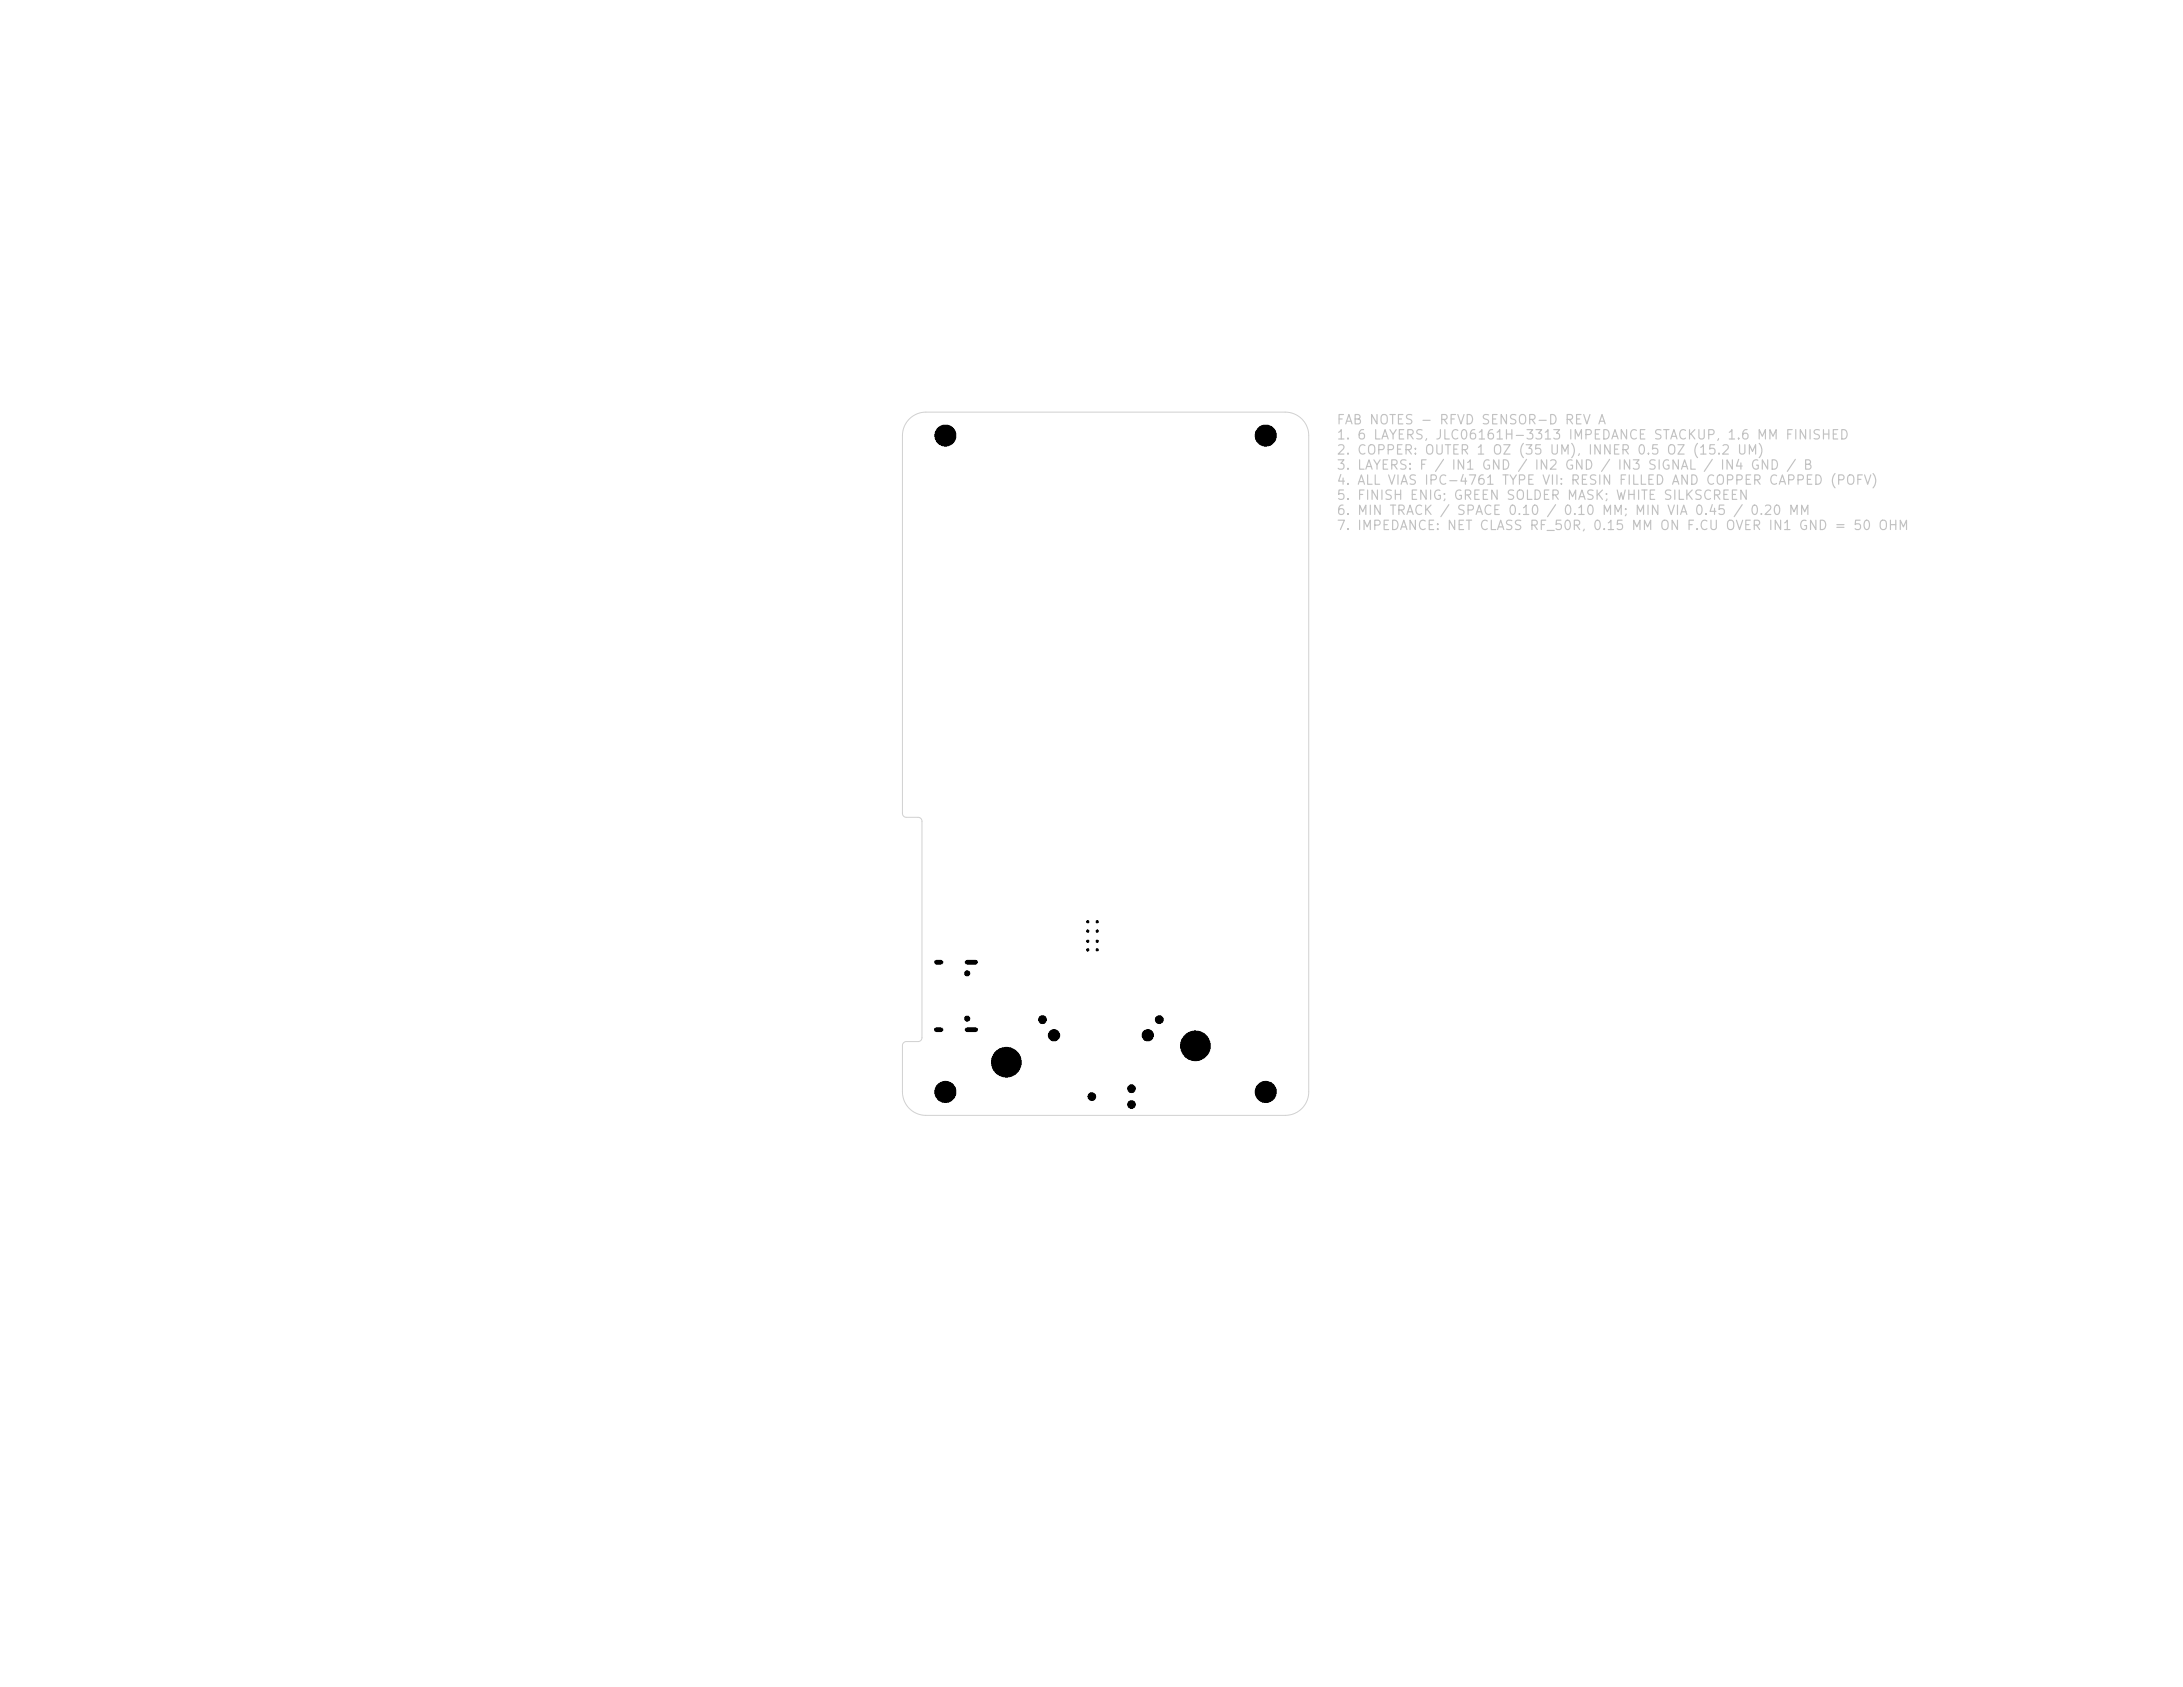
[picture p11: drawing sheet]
<svg xmlns="http://www.w3.org/2000/svg" width="279mm" height="216mm" viewBox="0 0 279 216" stroke-linecap="round" stroke-linejoin="round" font-family="sans-serif">
<defs><g id="words">
<g font-size="1.2" fill="#c2c2c2">
<text x="171" y="54.6">FAB NOTES - RFVD SENSOR-D REV A</text>
<text x="171" y="56.5">1. 6 LAYERS, JLC06161H-3313 IMPEDANCE STACKUP, 1.6 MM FINISHED</text>
<text x="171" y="58.5">2. COPPER: OUTER 1 OZ (35 UM), INNER 0.5 OZ (15.2 UM)</text>
<text x="171" y="60.4">3. LAYERS: F / IN1 GND / IN2 GND / IN3 SIGNAL / IN4 GND / B</text>
<text x="171" y="62.3">4. ALL VIAS IPC-4761 TYPE VII: RESIN FILLED AND COPPER CAPPED (POFV)</text>
<text x="171" y="64.3">5. FINISH ENIG; GREEN SOLDER MASK; WHITE SILKSCREEN</text>
<text x="171" y="66.2">6. MIN TRACK / SPACE 0.10 / 0.10 MM; MIN VIA 0.45 / 0.20 MM</text>
<text x="171" y="68.1">7. IMPEDANCE: NET CLASS RF_50R, 0.15 MM ON F.CU OVER IN1 GND = 50 OHM</text>
</g>
</g></defs>
<path d="M116.4 53.6a3 3 0 0 1 2.1-.9h46a3 3 0 0 1 3 3v84a3 3 0 0 1-3 3h-46a3 3 0 0 1-3-3v-5.9a.5 .5 0 0 1 .5-.5h1.5a.5 .5 0 0 0 .5-.5v-27.7a.5 .5 0 0 0-.5-.5h-1.5a.5 .5 0 0 1-.5-.5v-48.4a3 3 0 0 1 .9-2.1z" fill="none" stroke="#d0d2cd" stroke-width=".13"/>
<g fill="#000" stroke="#000" stroke-width=".13">
<circle cx="121" cy="55.7" r="1.35"/>
<circle cx="162" cy="55.7" r="1.35"/>
<circle cx="139.2" cy="119.2" r=".15"/>
<circle cx="139.2" cy="118" r=".15"/>
<circle cx="140.4" cy="119.2" r=".15"/>
<circle cx="140.4" cy="118" r=".15"/>
<circle cx="121" cy="139.7" r="1.35"/>
<circle cx="123.8" cy="130.4" r=".32"/>
<circle cx="123.8" cy="124.6" r=".32"/>
<circle cx="128.8" cy="135.9" r="1.9"/>
<circle cx="133.4" cy="130.5" r=".5"/>
<circle cx="134.9" cy="132.5" r=".73"/>
<circle cx="139.2" cy="121.6" r=".15"/>
<circle cx="139.2" cy="120.5" r=".15"/>
<circle cx="140.4" cy="121.6" r=".15"/>
<circle cx="140.4" cy="120.5" r=".15"/>
<circle cx="144.8" cy="139.3" r=".5"/>
<circle cx="146.9" cy="132.5" r=".73"/>
<circle cx="148.4" cy="130.5" r=".5"/>
<circle cx="153" cy="133.8" r="1.9"/>
<circle cx="162" cy="139.7" r="1.35"/>
<circle cx="139.7" cy="140.3" r=".5"/>
<circle cx="144.8" cy="141.4" r=".5"/>
</g>
<path d="M119.8 123.1h.6M119.8 131.8h.6M123.8 123.1h1.1M123.8 131.8h1.1" fill="none" stroke="#000" stroke-width=".6"/>
<use href="#words"/>
</svg>
